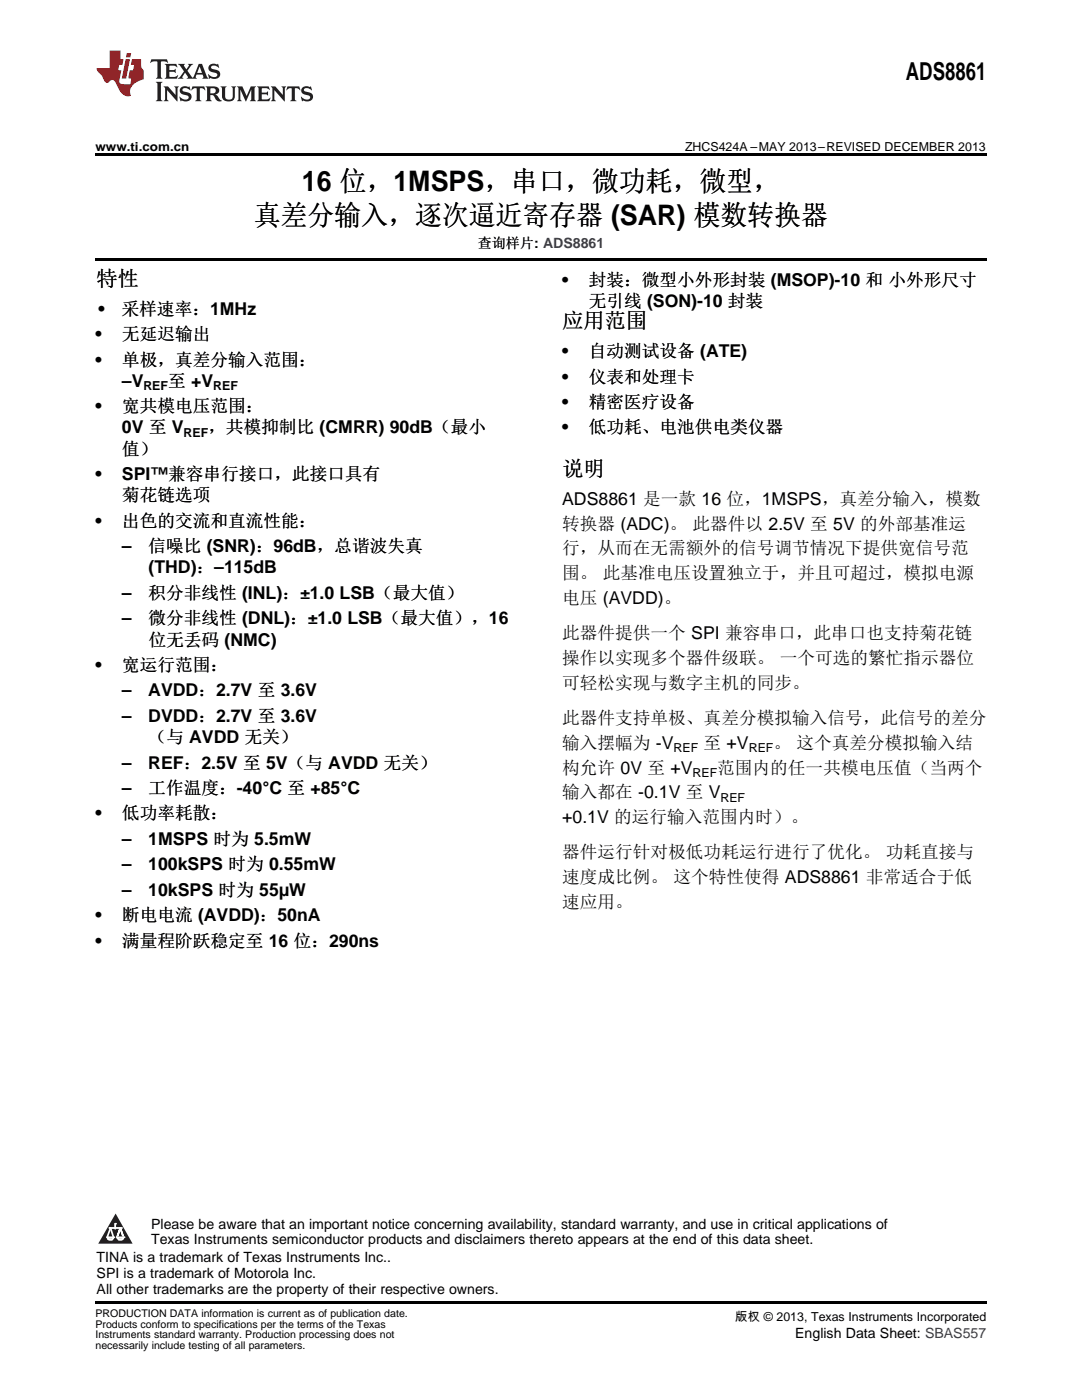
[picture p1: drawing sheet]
<svg xmlns="http://www.w3.org/2000/svg" width="216mm" height="279mm" viewBox="0 0 216 279" stroke-linecap="round" stroke-linejoin="round" font-family="sans-serif">
<defs><g id="words">
<g font-size="5.6">
<text x="60.2" y="38.1">16 位，1MSPS，串口，微功耗，微型，</text>
<text x="50.6" y="44.9">真差分输入，逐次逼近寄存器 (SAR) 模数转换器</text>
</g>
<text font-size="4.9" x="180.8" y="16">ADS8861</text>
<g font-size="4.2">
<text x="19.2" y="57.1">特性</text>
<text x="112.2" y="65.5">应用范围</text>
<text x="112.2" y="95">说明</text>
</g>
<g font-size="3.5">
<text x="112.2" y="57.1">•</text>
<text x="117.5" y="57.1">封装：微型小外形封装 (MSOP)-10 和 小外形尺寸</text>
<text x="19.6" y="62.8">•</text>
<text x="24.3" y="62.8">采样速率：1MHz</text>
<text x="117.5" y="61.3">无引线 (SON)-10 封装</text>
<text x="19" y="67.9">•</text>
<text x="24.3" y="67.9">无延迟输出</text>
<text x="112.2" y="71.3">•</text>
<text x="117.5" y="71.3">自动测试设备 (ATE)</text>
<text x="19" y="73">•</text>
<text x="24.3" y="73">单极，真差分输入范围：</text>
<text x="24.3" y="77.2">–V</text>
<text x="33.5" y="77.2">至 +V</text>
<text x="112.2" y="76.3">•</text>
<text x="117.5" y="76.3">仪表和处理卡</text>
<text x="19" y="82.3">•</text>
<text x="24.3" y="82.3">宽共模电压范围：</text>
<text x="112.2" y="81.4">•</text>
<text x="117.5" y="81.4">精密医疗设备</text>
<text x="24.3" y="86.5">0V 至 V</text>
<text x="41.6" y="86.5">，共模抑制比 (CMRR) 90dB（最小</text>
<text x="112.2" y="86.5">•</text>
<text x="117.5" y="86.5">低功耗、电池供电类仪器</text>
<text x="19" y="95.8">•</text>
<text x="24.3" y="90.7">值）</text>
<text x="24.3" y="95.8">SPI™兼容串行接口，此接口具有</text>
<text x="24.3" y="100">菊花链选项</text>
<text x="112.2" y="100.8">ADS8861 是一款 16 位，1MSPS，真差分输入，模数</text>
<text x="19" y="105.1">•</text>
<text x="24.3" y="105.1">出色的交流和直流性能：</text>
<text x="112.2" y="105.7">转换器 (ADC)。 此器件以 2.5V 至 5V 的外部基准运</text>
<text x="24.3" y="110.2">–</text>
<text x="29.6" y="110.2">信噪比 (SNR)：96dB，总谐波失真</text>
<text x="112.2" y="110.6">行，从而在无需额外的信号调节情况下提供宽信号范</text>
<text x="24.3" y="119.5">–</text>
<text x="29.6" y="119.5">积分非线性 (INL)：±1.0 LSB（最大值）</text>
<text x="29.6" y="114.4">(THD)：–115dB</text>
<text x="112.2" y="115.6">围。 此基准电压设置独立于，并且可超过，模拟电源</text>
<text x="24.3" y="124.6">–</text>
<text x="29.6" y="124.6">微分非线性 (DNL)：±1.0 LSB（最大值），16</text>
<text x="112.2" y="120.5">电压 (AVDD)。</text>
<text x="29.6" y="128.8">位无丢码 (NMC)</text>
<text x="112.2" y="127.6">此器件提供一个 SPI 兼容串口，此串口也支持菊花链</text>
<text x="19" y="133.9">•</text>
<text x="24.3" y="133.9">宽运行范围：</text>
<text x="112.2" y="132.5">操作以实现多个器件级联。 一个可选的繁忙指示器位</text>
<text x="112.2" y="137.4">可轻松实现与数字主机的同步。</text>
<text x="24.3" y="139">–</text>
<text x="29.6" y="139">AVDD：2.7V 至 3.6V</text>
<text x="24.3" y="144.1">–</text>
<text x="29.6" y="144.1">DVDD：2.7V 至 3.6V</text>
<text x="29.6" y="148.3">（与 AVDD 无关）</text>
<text x="112.2" y="144.5">此器件支持单极、真差分模拟输入信号，此信号的差分</text>
<text x="112.2" y="149.4">输入摆幅为 -V</text>
<text x="140.4" y="149.4">至 +V</text>
<text x="154.3" y="149.4">。 这个真差分模拟输入结</text>
<text x="24.3" y="153.4">–</text>
<text x="29.6" y="153.4">REF：2.5V 至 5V（与 AVDD 无关）</text>
<text x="112.2" y="154.4">构允许 0V 至 +V</text>
<text x="143.1" y="154.4">范围内的任一共模电压值（当两个</text>
<text x="24.3" y="158.5">–</text>
<text x="29.6" y="158.5">工作温度：-40°C 至 +85°C</text>
<text x="112.2" y="159.3">输入都在 -0.1V 至 V</text>
<text x="19" y="163.5">•</text>
<text x="24.3" y="163.5">低功率耗散：</text>
<text x="112.2" y="164.3">+0.1V 的运行输入范围内时）。</text>
<text x="24.3" y="168.6">–</text>
<text x="24.3" y="173.7">–</text>
<text x="29.6" y="168.6">1MSPS 时为 5.5mW</text>
<text x="29.6" y="173.7">100kSPS 时为 0.55mW</text>
<text x="112.2" y="171.3">器件运行针对极低功耗运行进行了优化。 功耗直接与</text>
<text x="24.3" y="178.8">–</text>
<text x="29.6" y="178.8">10kSPS 时为 55µW</text>
<text x="112.2" y="176.2">速度成比例。 这个特性使得 ADS8861 非常适合于低</text>
<text x="19" y="183.9">•</text>
<text x="24.3" y="183.9">断电电流 (AVDD)：50nA</text>
<text x="112.2" y="181.2">速应用。</text>
<text x="19" y="188.9">•</text>
<text x="24.3" y="188.9">满量程阶跃稳定至 16 位：290ns</text>
</g>
<g font-size="2.8">
<text x="95.3" y="49.5">查询样片: ADS8861</text>
<text x="30.2" y="245.2">Please be aware that an important notice concerning availability, standard warranty, and use in critical applications of</text>
<text x="19.3" y="251.9">TINA is a trademark of Texas Instruments Inc..</text>
<text x="30.2" y="248.4">Texas Instruments semiconductor products and disclaimers thereto appears at the end of this data sheet.</text>
<text x="19.3" y="255.1">SPI is a trademark of Motorola Inc.</text>
<text x="19.3" y="258.2">All other trademarks are the property of their respective owners.</text>
<text x="158.7" y="267.1">English Data Sheet: SBAS557</text>
</g>
<g font-size="2.5">
<text x="19" y="30.1">www.ti.com.cn</text>
<text x="136.7" y="30.1">ZHCS424A –MAY 2013–REVISED DECEMBER 2013</text>
<text x="28.6" y="77.9">REF</text>
<text x="42.5" y="77.9">REF</text>
<text x="36.6" y="87.2">REF</text>
<text x="134.4" y="150.1">REF</text>
<text x="138.2" y="155.1">REF</text>
<text x="149.4" y="150.1">REF</text>
<text x="143.8" y="160">REF</text>
<text x="146.7" y="263.6">版权 © 2013, Texas Instruments Incorporated</text>
</g>
<g font-size="2.1">
<text x="19" y="262.9">PRODUCTION DATA information is current as of publication date.</text>
<text x="19" y="265">Products conform to specifications per the terms of the Texas</text>
<text x="19" y="267.1">Instruments standard warranty. Production processing does not</text>
<text x="19" y="269.2">necessarily include testing of all parameters.</text>
</g>
<g font-size=".4" fill="#fff">
<text x="19" y="255.1">3</text>
<text x="19" y="258.2">4</text>
</g>
</g></defs>
<path d="M19 259.7h177.8v.5h-177.8z" fill="#000"/>
<path d="M23.1 242.2l3.4 6h-6.9z" fill="#231f20"/>
<path d="M21.4 246.9h1.2l-.3 .5h-.3a.55 .55 0 0 1-.6-.5z" fill-rule="evenodd" fill="#fff"/>
<path d="M21.4 246.9h1.2l-.3 .5h-.3a.55 .55 0 0 1-.6-.5z" fill="none" stroke="#231f20" stroke-width=".34"/>
<path d="M21.4 246.9l1.2 .1-.3 .4h-.5z" fill="none" stroke="#fff" stroke-width=".34"/>
<path d="M23 245.2h.1" fill="none" stroke="#fff" stroke-width=".34"/>
<path d="M23 244.2v1z" fill="#fff"/>
<path d="M23 244.2v1z" fill="none" stroke="#fff" stroke-width=".34"/>
<circle cx="23" cy="244.2" r=".17" fill="#fff"/>
<path d="M21.9 245.1h.1" fill="none" stroke="#fff" stroke-width=".34"/>
<path d="M21.9 245.1h2.3z" fill="#fff"/>
<path d="M21.9 245.1h2.3z" fill="none" stroke="#fff" stroke-width=".34"/>
<circle cx="24.2" cy="245.1" r=".17" fill="#fff"/>
<path d="M23.3 246.9h.1" fill="none" stroke="#fff" stroke-width=".34"/>
<path d="M24 245.1l-.7 1.8z" fill="#fff"/>
<path d="M24 245.1l-.7 1.8z" fill="none" stroke="#fff" stroke-width=".34"/>
<path d="M24 245.1l.7 1.8z" fill="#fff"/>
<path d="M24 245.1l.7 1.8z" fill="none" stroke="#fff" stroke-width=".34"/>
<path d="M24.6 246.9h.1" fill="none" stroke="#fff" stroke-width=".34"/>
<circle cx="21.4" cy="246.9" r=".17" fill="#fff"/>
<path d="M22.1 245.1l-.7 1.8z" fill="#fff"/>
<path d="M22.1 245.1l-.7 1.8z" fill="none" stroke="#fff" stroke-width=".34"/>
<path d="M22.1 245.1l.5 1.8z" fill="#fff"/>
<path d="M22.1 245.1l.5 1.8z" fill="none" stroke="#fff" stroke-width=".34"/>
<circle cx="22.6" cy="246.9" r=".17" fill="#fff"/>
<path d="M23.4 246.9h1.3a.65 .65 0 0 1-.7 .5 .65 .65 0 0 1-.6-.5z" fill-rule="evenodd" fill="#fff"/>
<path d="M23.4 246.9h1.3a.65 .65 0 0 1-.7 .5 .65 .65 0 0 1-.6-.5z" fill="none" stroke="#231f20" stroke-width=".34"/>
<path d="M23.4 246.9h1.3l-.4 .5h-.6z" fill="none" stroke="#fff" stroke-width=".34"/>
<path d="M23.3 246.9h.1" fill="none" stroke="#fff" stroke-width=".34"/>
<circle cx="24.7" cy="246.9" r=".17" fill="#fff"/>
<path d="M19 30.6h177.8v.5h-177.8zM19 51.5h177.8v.5h-177.8z" fill="#000"/>
<path d="M30.2 11.8l-.2 .8a1.31 1.31 0 0 1 1.4-.3v2.9l-.3 .5h1.3l-.3-.5v-2.7l.3-.3a1.09 1.09 0 0 1 1.1 .4l-.2-.8zM32.9 12.8l.3 .4v2l-.3 .5h2.4l.2-.7a1.48 1.48 0 0 1-1.7 .3v-1l1 .1 .2 .2v-.9l-.2 .3h-1v-.7l.2-.2a1.73 1.73 0 0 1 1.4 .3l-.2-.6zM35.5 12.8l1.2 1.4-.7 1-.5 .5h1.1l-.2-.3 .5-.9 .6 .9-.2 .3h2l-.3-.3 .2-.5h1.2l.2 .5-.2 .3h1.2l-.3-.4-1-2.5h-.6l-1.3 2.7-1-1.4 1.1-1.3h-1l.2 .2-.5 .9-.5-.9 .2-.2zM39.8 13.3l.5 1.3h-1zM41.9 12.9a.83 .83 0 0 0-.3 1 .83 .83 0 0 0 .8 .5l.8 .2 .2 .3a1 1 0 0 1-1 .5 1 1 0 0 1-.8-.6l.1 .9 .2-.1a1.65 1.65 0 0 0 2-.5 .89 .89 0 0 0-.8-1.2l-.8-.2-.2-.3a.91 .91 0 0 1 1.6 .2l-.2-.8h-.4a1.34 1.34 0 0 0-1.2 .1zM31.1 16.3l.3 .5v2.9l-.3 .5h1.3l-.3-.5v-2.9l.3-.5zM32.7 17.2l.2 .5v2l-.2 .5h.9l-.3-.5 .1-1.7 2 2.2v-2.5l.3-.5h-.9l.2 .3v1.4l-1.5-1.7zM36.2 17.4a.83 .83 0 0 0-.3 .9 .83 .83 0 0 0 .8 .6l.8 .2 .2 .3a1 1 0 0 1-1 .5 1 1 0 0 1-.8-.6l.1 .9 .2-.1a1.66 1.66 0 0 0 2-.5 .89 .89 0 0 0-.9-1.2l-.7-.2-.2-.3a.91 .91 0 0 1 1.6 .2l-.2-.9-.4 .1a1.36 1.36 0 0 0-1.2 .1zM38.4 17.2l-.2 .9a.61 .61 0 0 1 1.1-.3v1.9l-.4 .5h1.3l-.3-.5v-1.9l.2-.2a.81 .81 0 0 1 .8 .5l-.1-.9zM41 17.2l.3 .5v2l-.3 .5h1.3l-.3-.3v-.9a.72 .72 0 0 1 .9 .6 .85 .85 0 0 0 1.4 .5l-.5-.3-.5-.7-.3-.3a.78 .78 0 0 0 .7-.7 .78 .78 0 0 0-.7-.8zM42 17.7l.2-.1a.6 .6 0 0 1 .7 .1 .6 .6 0 0 1 .1 .7l-.2 .2h-.8zM44 17.2l.3 .3a3.4 3.4 0 0 0 .3 2.4 1.57 1.57 0 0 0 2.2-.3l.1-2.1 .2-.3h-1l.3 .5v1.5a.76 .76 0 0 1-.7 .7 .76 .76 0 0 1-.8-.7v-1.5l.3-.5zM47.3 17.2l.3 .5v2l-.3 .5h.9l-.2-.5v-1.8l1 2.3 1.1-2.3v1.8l-.2 .5h1.2l-.3-.5v-2l.3-.5h-1.1l-.8 2-.8-2zM51.3 17.2l.3 .5v2l-.3 .5h2.4l.2-.7a1.49 1.49 0 0 1-1.6 .3l-.1-1h1l.3 .3v-.9l-.3 .3h-1v-.7l.3-.2a1.73 1.73 0 0 1 1.4 .3l-.3-.7zM54.1 17.2l.3 .5v2l-.3 .5h1l-.4-.5 .1-1.7 2 2.2v-2.5l.3-.5h-.9l.2 .3v1.4l-1.5-1.7zM57.4 17.2l-.2 .9a.8 .8 0 0 1 1-.5v2.1l-.3 .5h1.3l-.4-.5v-1.9l.2-.2a.81 .81 0 0 1 .9 .5l-.2-.9zM60.4 17.4a.83 .83 0 0 0-.3 .9 .83 .83 0 0 0 .8 .6l.8 .2 .2 .3a1 1 0 0 1-1 .5 1 1 0 0 1-.8-.6l.2 .9 .1-.1a1.66 1.66 0 0 0 2-.5 .89 .89 0 0 0-.8-1.2l-.8-.2-.2-.3a.91 .91 0 0 1 1.6 .2l-.2-.9-.3 .1a1.35 1.35 0 0 0-1.3 .1z" fill="#231f20"/>
<path d="M21.9 10.1v3.5h-2.6a2.13 2.13 0 0 0 .9 1.4l.4 .6a.94 .94 0 0 0 1.1 .9 .75 .75 0 0 1 .6-.5 .75 .75 0 0 1 .7 .4l.5 1a2.1 2.1 0 0 0 2.6 1.7 2.2 2.2 0 0 1 1.7-3l.9-.3v-1.8a1.16 1.16 0 0 1-.5-1v-1.2h-1.9l-.2 1.2h.7l-.3 1h-.6l-.3 1.3v.3l.6 .1-.2 1.1h-.9a.93 .93 0 0 1-1.3-.8l.4-2h-.6l.2-1h.6l.3-1.2h-.6v-1.7zM25.1 11.8l-.8 3.9h.9l.7-3.9zM25.3 10.6l-.2 .9h.9l.2-.9z" fill="#ee1d23"/>
<use href="#words"/>
</svg>
